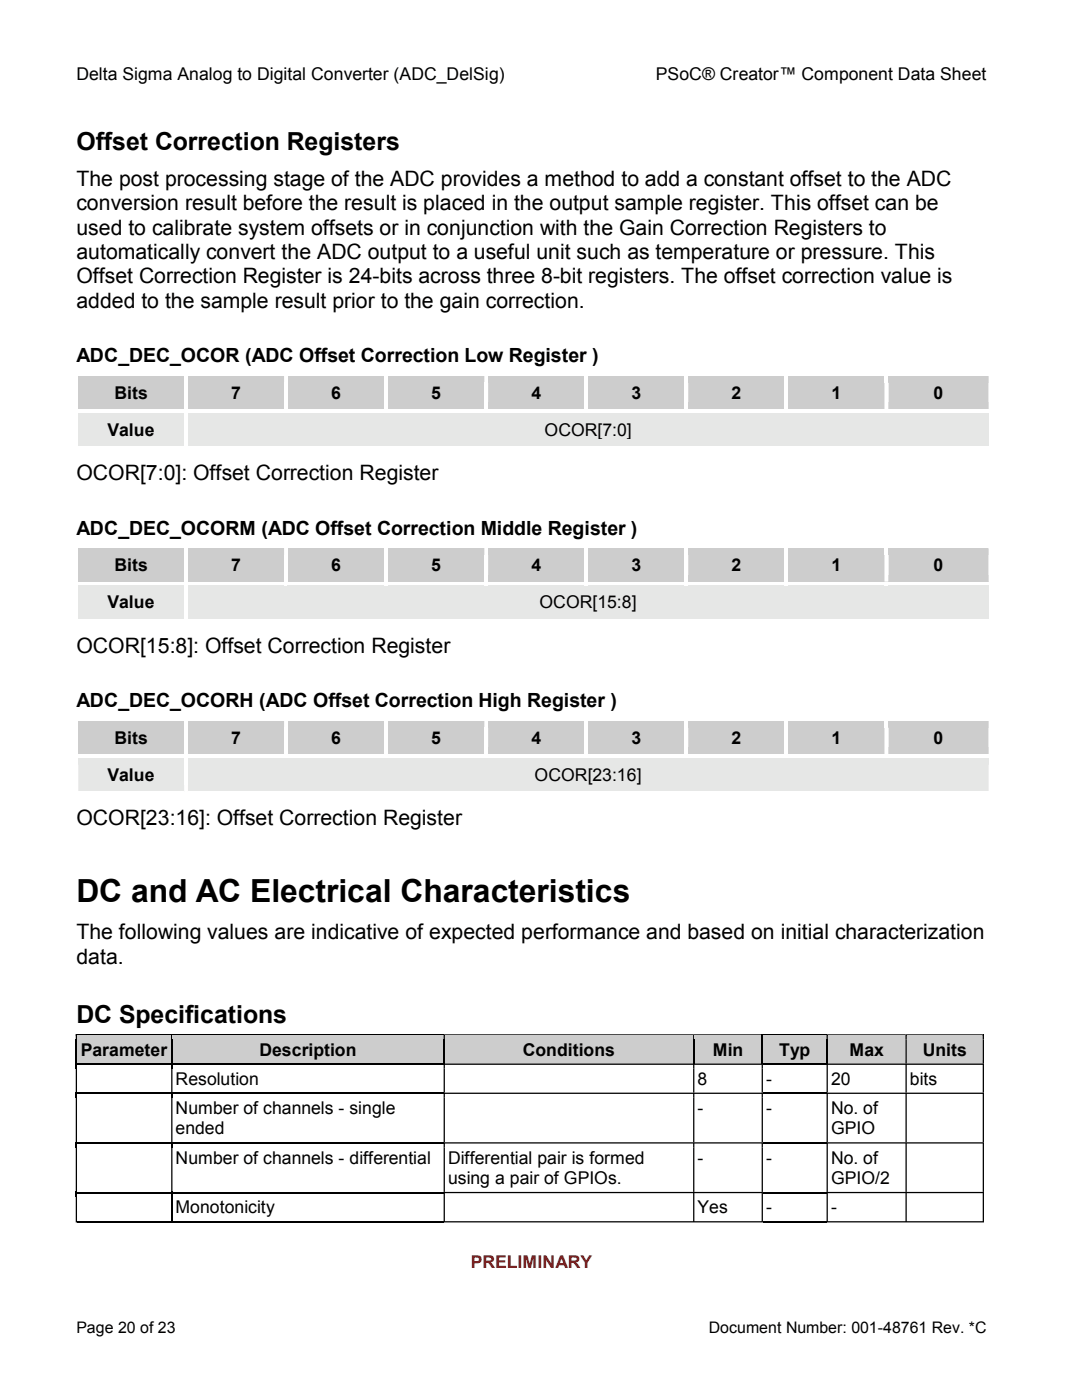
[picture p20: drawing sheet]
<svg xmlns="http://www.w3.org/2000/svg" width="216mm" height="279mm" viewBox="0 0 216 279" stroke-linecap="round" stroke-linejoin="round" font-family="sans-serif">
<defs><g id="words">
<text font-size="6.3" x="15.2" y="180">DC and AC Electrical Characteristics</text>
<g font-size="5">
<text x="15.2" y="30">Offset Correction Registers</text>
<text x="15.2" y="204.2">DC Specifications</text>
</g>
<g font-size="4.2">
<text x="15.2" y="42">conversion result before the result is placed in the output sample register. This offset can be</text>
<text x="15.2" y="37.1">The post processing stage of the ADC provides a method to add a constant offset to the ADC</text>
<text x="15.2" y="46.8">used to calibrate system offsets or in conjunction with the Gain Correction Registers to</text>
<text x="15.2" y="51.7">automatically convert the ADC output to a useful unit such as temperature or pressure. This</text>
<text x="15.2" y="56.6">Offset Correction Register is 24-bits across three 8-bit registers. The offset correction value is</text>
<text x="15.2" y="61.4">added to the sample result prior to the gain correction.</text>
<text x="15.2" y="95.8">OCOR[7:0]: Offset Correction Register</text>
<text x="15.2" y="130.3">OCOR[15:8]: Offset Correction Register</text>
<text x="15.2" y="164.7">OCOR[23:16]: Offset Correction Register</text>
<text x="15.2" y="187.5">The following values are indicative of expected performance and based on initial characterization</text>
<text x="15.2" y="192.3">data.</text>
</g>
<g font-size="3.9">
<text x="15.2" y="72.3">ADC_DEC_OCOR (ADC Offset Correction Low Register )</text>
<text x="15.2" y="106.7">ADC_DEC_OCORM (ADC Offset Correction Middle Register )</text>
<text x="15.2" y="141.2">ADC_DEC_OCORH (ADC Offset Correction High Register )</text>
</g>
<g font-size="3.5">
<text x="15.2" y="16">Delta Sigma Analog to Digital Converter (ADC_DelSig)</text>
<text x="130.9" y="16">PSoC® Creator™ Component Data Sheet</text>
<text x="22.9" y="79.5">Bits</text>
<text x="46.1" y="79.5">7</text>
<text x="66.1" y="79.5">6</text>
<text x="86.1" y="79.5">5</text>
<text x="106" y="79.5">4</text>
<text x="126" y="79.5">3</text>
<text x="146" y="79.5">2</text>
<text x="165.9" y="79.5">1</text>
<text x="186.3" y="79.5">0</text>
<text x="21.5" y="87">Value</text>
<text x="108.7" y="87">OCOR[7:0]</text>
<text x="22.9" y="114">Bits</text>
<text x="46.1" y="114">7</text>
<text x="66.1" y="114">6</text>
<text x="86.1" y="114">5</text>
<text x="106" y="114">4</text>
<text x="126" y="114">3</text>
<text x="146" y="114">2</text>
<text x="165.9" y="114">1</text>
<text x="186.3" y="114">0</text>
<text x="21.5" y="121.4">Value</text>
<text x="107.7" y="121.4">OCOR[15:8]</text>
<text x="22.9" y="148.4">Bits</text>
<text x="46.1" y="148.4">7</text>
<text x="66.1" y="148.4">6</text>
<text x="86.1" y="148.4">5</text>
<text x="106" y="148.4">4</text>
<text x="126" y="148.4">3</text>
<text x="146" y="148.4">2</text>
<text x="165.9" y="148.4">1</text>
<text x="186.3" y="148.4">0</text>
<text x="21.5" y="155.8">Value</text>
<text x="106.7" y="155.8">OCOR[23:16]</text>
<text x="16.1" y="210.7">Parameter</text>
<text x="51.8" y="210.7">Description</text>
<text x="104.3" y="210.7">Conditions</text>
<text x="142.2" y="210.7">Min</text>
<text x="155.4" y="210.7">Typ</text>
<text x="169.5" y="210.7">Max</text>
<text x="184.1" y="210.7">Units</text>
<text x="35.1" y="216.5">Resolution</text>
<text x="139.2" y="216.5">8</text>
<text x="152.9" y="216.5">-</text>
<text x="165.8" y="216.5">20</text>
<text x="181.6" y="216.5">bits</text>
<text x="35.1" y="226.4">ended</text>
<text x="35.1" y="222.4">Number of channels - single</text>
<text x="139.2" y="222.4">-</text>
<text x="152.9" y="222.4">-</text>
<text x="165.8" y="226.4">GPIO</text>
<text x="165.8" y="222.4">No. of</text>
<text x="35.1" y="232.2">Number of channels - differential</text>
<text x="89.4" y="232.2">Differential pair is formed</text>
<text x="139.2" y="232.2">-</text>
<text x="152.9" y="232.2">-</text>
<text x="165.8" y="232.2">No. of</text>
<text x="89.4" y="236.3">using a pair of GPIOs.</text>
<text x="165.8" y="236.3">GPIO/2</text>
<text x="35.1" y="242.1">Monotonicity</text>
<text x="139.2" y="242.1">Yes</text>
<text x="152.9" y="242.1">-</text>
<text x="165.8" y="242.1">-</text>
</g>
<text font-size="3.5" fill="#f00" x="93.9" y="253.1">PRELIMINARY</text>
<g font-size="3.2">
<text x="15.2" y="266">Page 20 of 23</text>
<text x="141.4" y="266">Document Number: 001-48761 Rev. *C</text>
</g>
</g></defs>
<g fill="#cdcdcd">
<path d="M15.6 75.1h21.1v6.6h-21.1z"/>
<path d="M16.5 76.3h19.4v4.1h-19.4z"/>
<path d="M37.5 75.1h19.2v6.6h-19.2z"/>
<path d="M38.4 76.3h17.4v4.1h-17.4z"/>
<path d="M57.5 75.1h19.2v6.6h-19.2z"/>
<path d="M58.3 76.3h17.5v4.1h-17.5z"/>
<path d="M77.4 75.1h19.2v6.6h-19.2z"/>
<path d="M78.3 76.3h17.5v4.1h-17.5z"/>
<path d="M117.3 75.1h19.3v6.6h-19.3z"/>
<path d="M118.2 76.3h17.5v4.1h-17.5z"/>
<path d="M157.3 75.1h19.2v6.6h-19.2z"/>
<path d="M158.2 76.3h17.4v4.1h-17.4z"/>
<path d="M97.4 75.1h19.2v6.6h-19.2zM98.3 76.3h17.4v4.1h-17.4z"/>
<path d="M137.3 75.1h19.2v6.6h-19.2zM138.2 76.3h17.5v4.1h-17.5z"/>
<path d="M177.3 75.1h20v6.6h-20zM178.1 76.3h18.3v4.1h-18.3z"/>
</g>
<g fill="#fff">
<path d="M15.6 74.3h21.1v.8h-21.1z"/>
<path d="M14.9 74.3h.7v2.1h-.7zM14.9 74.3h.7v.8h-.7z"/>
</g>
<path d="M15.6 75.1h21.1v1.3h-21.1z" fill="#cdcdcd"/>
<g fill="#fff">
<path d="M36.7 74.3h.8v2.1h-.8z"/>
<path d="M37.5 74.3h19.2v.8h-19.2z"/>
</g>
<path d="M37.5 75.1h19.2v1.3h-19.2z" fill="#cdcdcd"/>
<path d="M56.7 74.3h.7v2.1h-.7zM57.4 74.3h19.3v.8h-19.3z" fill="#fff"/>
<path d="M57.4 75.1h19.3v1.3h-19.3z" fill="#cdcdcd"/>
<g fill="#fff">
<path d="M76.7 74.3h.7v2.1h-.7z"/>
<path d="M77.4 74.3h19.2v.8h-19.2z"/>
</g>
<path d="M77.4 75.1h19.2v1.3h-19.2z" fill="#cdcdcd"/>
<path d="M96.6 74.3h.8v2.1h-.8zM97.4 74.3h19.2v.8h-19.2z" fill="#fff"/>
<path d="M97.4 75.1h19.2v1.3h-19.2z" fill="#cdcdcd"/>
<g fill="#fff">
<path d="M116.6 74.3h.7v2.1h-.7z"/>
<path d="M117.3 74.3h19.3v.8h-19.3z"/>
</g>
<path d="M117.3 75.1h19.3v1.3h-19.3z" fill="#cdcdcd"/>
<g fill="#fff">
<path d="M136.6 74.3h.7v2.1h-.7z"/>
<path d="M137.3 74.3h19.2v.8h-19.2z"/>
</g>
<path d="M137.3 75.1h19.2v1.3h-19.2z" fill="#cdcdcd"/>
<g fill="#fff">
<path d="M156.5 74.3h.8v2.1h-.8z"/>
<path d="M157.3 74.3h19.2v.8h-19.2z"/>
</g>
<path d="M157.3 75.1h19.2v1.3h-19.2z" fill="#cdcdcd"/>
<g fill="#fff">
<path d="M176.5 74.3h.7v2.1h-.7z"/>
<path d="M177.2 74.3h20.1v.8h-20.1z"/>
</g>
<path d="M177.2 75.1h20.1v1.3h-20.1z" fill="#cdcdcd"/>
<path d="M197.3 74.3h.7v2.1h-.7zM197.3 74.3h.7v.8h-.7z" fill="#fff"/>
<path d="M15.2 80.3h21.9v1.3h-21.9z" fill="#cdcdcd"/>
<path d="M14.9 76.4h.7v5.3h-.7z" fill="#fff"/>
<path d="M37.1 80.3h20v1.3h-20z" fill="#cdcdcd"/>
<path d="M36.7 76.4h.8v5.3h-.8z" fill="#fff"/>
<path d="M57.1 80.3h19.9v1.3h-19.9z" fill="#cdcdcd"/>
<path d="M56.7 76.4h.7v5.3h-.7z" fill="#fff"/>
<path d="M77 80.3h20v1.3h-20z" fill="#cdcdcd"/>
<path d="M76.7 76.4h.7v5.3h-.7z" fill="#fff"/>
<path d="M97 80.3h20v1.3h-20z" fill="#cdcdcd"/>
<path d="M96.6 76.4h.8v5.3h-.8z" fill="#fff"/>
<path d="M117 80.3h19.9v1.3h-19.9z" fill="#cdcdcd"/>
<path d="M116.6 76.4h.7v5.3h-.7z" fill="#fff"/>
<path d="M136.9 80.3h20v1.3h-20z" fill="#cdcdcd"/>
<path d="M136.6 76.4h.7v5.3h-.7z" fill="#fff"/>
<path d="M156.9 80.3h20v1.3h-20z" fill="#cdcdcd"/>
<path d="M156.5 76.4h.8v5.3h-.8z" fill="#fff"/>
<path d="M176.9 80.3h20.8v1.3h-20.8z" fill="#cdcdcd"/>
<path d="M176.5 76.4h.7v5.3h-.7zM197.3 76.4h.7v5.3h-.7z" fill="#fff"/>
<g fill="#e6e7e6">
<path d="M15.6 82.5h21.1v6.6h-21.1z"/>
<path d="M16.5 83.7h19.4v4.1h-19.4z"/>
<path d="M37.5 82.5h159.8v6.6h-159.8z"/>
<path d="M38.4 83.7h158v4.1h-158z"/>
</g>
<g fill="#fff">
<path d="M14.9 81.7h.7v2h-.7z"/>
<path d="M15.6 81.7h21.1v.7h-21.1z"/>
</g>
<path d="M15.6 82.4h21.1v1.3h-21.1z" fill="#e6e7e6"/>
<g fill="#fff">
<path d="M36.7 81.7h.8v2h-.8z"/>
<path d="M37.5 81.7h19.2v.7h-19.2z"/>
</g>
<g fill="#e6e7e6">
<path d="M37.5 82.4h19.2v1.3h-19.2z"/>
<path d="M56.7 82.4h.7v1.3h-.7z"/>
</g>
<path d="M56.7 81.7h20v.7h-20z" fill="#fff"/>
<path d="M57.4 82.4h20v1.3h-20z" fill="#e6e7e6"/>
<g fill="#fff">
<path d="M76.7 81.7h.7v.7h-.7z"/>
<path d="M77.4 81.7h19.2v.7h-19.2z"/>
</g>
<g fill="#e6e7e6">
<path d="M77.4 82.4h19.2v1.3h-19.2z"/>
<path d="M96.6 82.4h.8v1.3h-.8z"/>
</g>
<path d="M96.6 81.7h20v.7h-20z" fill="#fff"/>
<path d="M97.4 82.4h19.9v1.3h-19.9z" fill="#e6e7e6"/>
<g fill="#fff">
<path d="M116.6 81.7h.7v.7h-.7z"/>
<path d="M117.3 81.7h19.3v.7h-19.3z"/>
</g>
<g fill="#e6e7e6">
<path d="M117.3 82.4h19.3v1.3h-19.3z"/>
<path d="M136.6 82.4h.7v1.3h-.7z"/>
</g>
<g fill="#fff">
<path d="M136.6 81.7h.7v.7h-.7z"/>
<path d="M137.3 81.7h19.2v.7h-19.2z"/>
</g>
<g fill="#e6e7e6">
<path d="M137.3 82.4h19.2v1.3h-19.2z"/>
<path d="M156.5 82.4h.8v1.3h-.8z"/>
</g>
<g fill="#fff">
<path d="M156.5 81.7h.8v.7h-.8z"/>
<path d="M157.3 81.7h19.2v.7h-19.2z"/>
</g>
<g fill="#e6e7e6">
<path d="M157.3 82.4h19.2v1.3h-19.2z"/>
<path d="M176.5 82.4h.7v1.3h-.7z"/>
</g>
<g fill="#fff">
<path d="M176.5 81.7h.7v.7h-.7z"/>
<path d="M177.2 81.7h20.1v.7h-20.1z"/>
</g>
<path d="M177.2 82.4h20.1v1.3h-20.1z" fill="#e6e7e6"/>
<path d="M197.3 81.7h.7v2h-.7z" fill="#fff"/>
<path d="M15.2 87.8h21.9v1.2h-21.9z" fill="#e6e7e6"/>
<g fill="#fff">
<path d="M14.9 83.7h.7v6.1h-.7z"/>
<path d="M15.6 89.1h21.1v.7h-21.1z"/>
</g>
<path d="M37.1 87.8h160.6v1.2h-160.6z" fill="#e6e7e6"/>
<g fill="#fff">
<path d="M36.7 83.7h.8v6.1h-.8z"/>
<path d="M37.5 89.1h159.8v.7h-159.8z"/>
<path d="M197.3 83.7h.7v6.1h-.7z"/>
</g>
<g fill="#cdcdcd">
<path d="M15.6 109.5h21.1v6.6h-21.1z"/>
<path d="M16.5 110.8h19.4v4h-19.4z"/>
<path d="M37.5 109.5h19.2v6.6h-19.2z"/>
<path d="M38.4 110.8h17.4v4h-17.4z"/>
<path d="M57.5 109.5h19.2v6.6h-19.2z"/>
<path d="M58.3 110.8h17.5v4h-17.5z"/>
<path d="M77.4 109.5h19.2v6.6h-19.2z"/>
<path d="M78.3 110.8h17.5v4h-17.5z"/>
<path d="M117.3 109.5h19.3v6.6h-19.3z"/>
<path d="M118.2 110.8h17.5v4h-17.5z"/>
<path d="M157.3 109.5h19.2v6.6h-19.2z"/>
<path d="M158.2 110.8h17.4v4h-17.4z"/>
<path d="M97.4 109.5h19.2v6.6h-19.2zM98.3 110.8h17.4v4h-17.4z"/>
<path d="M137.3 109.5h19.2v6.6h-19.2zM138.2 110.8h17.5v4h-17.5z"/>
<path d="M177.3 109.5h20v6.6h-20zM178.1 110.8h18.3v4h-18.3z"/>
</g>
<g fill="#fff">
<path d="M15.6 108.7h21.1v.8h-21.1z"/>
<path d="M14.9 108.7h.7v2.1h-.7zM14.9 108.7h.7v.8h-.7z"/>
</g>
<path d="M15.6 109.5h21.1v1.3h-21.1z" fill="#cdcdcd"/>
<g fill="#fff">
<path d="M36.7 108.7h.8v2.1h-.8z"/>
<path d="M37.5 108.7h19.2v.8h-19.2z"/>
</g>
<path d="M37.5 109.5h19.2v1.3h-19.2z" fill="#cdcdcd"/>
<path d="M56.7 108.7h.7v2.1h-.7zM57.4 108.7h19.3v.8h-19.3z" fill="#fff"/>
<path d="M57.4 109.5h19.3v1.3h-19.3z" fill="#cdcdcd"/>
<g fill="#fff">
<path d="M76.7 108.7h.7v2.1h-.7z"/>
<path d="M77.4 108.7h19.2v.8h-19.2z"/>
</g>
<path d="M77.4 109.5h19.2v1.3h-19.2z" fill="#cdcdcd"/>
<path d="M96.6 108.7h.8v2.1h-.8zM97.4 108.7h19.2v.8h-19.2z" fill="#fff"/>
<path d="M97.4 109.5h19.2v1.3h-19.2z" fill="#cdcdcd"/>
<g fill="#fff">
<path d="M116.6 108.7h.7v2.1h-.7z"/>
<path d="M117.3 108.7h19.3v.8h-19.3z"/>
</g>
<path d="M117.3 109.5h19.3v1.3h-19.3z" fill="#cdcdcd"/>
<g fill="#fff">
<path d="M136.6 108.7h.7v2.1h-.7z"/>
<path d="M137.3 108.7h19.2v.8h-19.2z"/>
</g>
<path d="M137.3 109.5h19.2v1.3h-19.2z" fill="#cdcdcd"/>
<g fill="#fff">
<path d="M156.5 108.7h.8v2.1h-.8z"/>
<path d="M157.3 108.7h19.2v.8h-19.2z"/>
</g>
<path d="M157.3 109.5h19.2v1.3h-19.2z" fill="#cdcdcd"/>
<g fill="#fff">
<path d="M176.5 108.7h.7v2.1h-.7z"/>
<path d="M177.2 108.7h20.1v.8h-20.1z"/>
</g>
<path d="M177.2 109.5h20.1v1.3h-20.1z" fill="#cdcdcd"/>
<path d="M197.3 108.7h.7v2.1h-.7zM197.3 108.7h.7v.8h-.7z" fill="#fff"/>
<path d="M15.2 114.8h21.9v1.2h-21.9z" fill="#cdcdcd"/>
<path d="M14.9 110.8h.7v5.3h-.7z" fill="#fff"/>
<path d="M37.1 114.8h20v1.2h-20z" fill="#cdcdcd"/>
<path d="M36.7 110.8h.8v5.3h-.8z" fill="#fff"/>
<path d="M57.1 114.8h19.9v1.2h-19.9z" fill="#cdcdcd"/>
<path d="M56.7 110.8h.7v5.3h-.7z" fill="#fff"/>
<path d="M77 114.8h20v1.2h-20z" fill="#cdcdcd"/>
<path d="M76.7 110.8h.7v5.3h-.7z" fill="#fff"/>
<path d="M97 114.8h20v1.2h-20z" fill="#cdcdcd"/>
<path d="M96.6 110.8h.8v5.3h-.8z" fill="#fff"/>
<path d="M117 114.8h19.9v1.2h-19.9z" fill="#cdcdcd"/>
<path d="M116.6 110.8h.7v5.3h-.7z" fill="#fff"/>
<path d="M136.9 114.8h20v1.2h-20z" fill="#cdcdcd"/>
<path d="M136.6 110.8h.7v5.3h-.7z" fill="#fff"/>
<path d="M156.9 114.8h20v1.2h-20z" fill="#cdcdcd"/>
<path d="M156.5 110.8h.8v5.3h-.8z" fill="#fff"/>
<path d="M176.9 114.8h20.8v1.2h-20.8z" fill="#cdcdcd"/>
<path d="M176.5 110.8h.7v5.3h-.7zM197.3 110.8h.7v5.3h-.7z" fill="#fff"/>
<g fill="#e6e7e6">
<path d="M15.6 116.9h21.1v6.6h-21.1z"/>
<path d="M16.5 118.2h19.4v4h-19.4z"/>
<path d="M37.5 116.9h159.8v6.6h-159.8z"/>
<path d="M38.4 118.2h158v4h-158z"/>
</g>
<g fill="#fff">
<path d="M14.9 116.1h.7v2.1h-.7z"/>
<path d="M15.6 116.1h21.1v.7h-21.1z"/>
</g>
<path d="M15.6 116.8h21.1v1.4h-21.1z" fill="#e6e7e6"/>
<g fill="#fff">
<path d="M36.7 116.1h.8v2.1h-.8z"/>
<path d="M37.5 116.1h19.2v.7h-19.2z"/>
</g>
<g fill="#e6e7e6">
<path d="M37.5 116.8h19.2v1.4h-19.2z"/>
<path d="M56.7 116.8h.7v1.4h-.7z"/>
</g>
<path d="M56.7 116.1h20v.7h-20z" fill="#fff"/>
<path d="M57.4 116.8h20v1.4h-20z" fill="#e6e7e6"/>
<g fill="#fff">
<path d="M76.7 116.1h.7v.7h-.7z"/>
<path d="M77.4 116.1h19.2v.7h-19.2z"/>
</g>
<g fill="#e6e7e6">
<path d="M77.4 116.8h19.2v1.4h-19.2z"/>
<path d="M96.6 116.8h.8v1.4h-.8z"/>
</g>
<path d="M96.6 116.1h20v.7h-20z" fill="#fff"/>
<path d="M97.4 116.8h19.9v1.4h-19.9z" fill="#e6e7e6"/>
<g fill="#fff">
<path d="M116.6 116.1h.7v.7h-.7z"/>
<path d="M117.3 116.1h19.3v.7h-19.3z"/>
</g>
<g fill="#e6e7e6">
<path d="M117.3 116.8h19.3v1.4h-19.3z"/>
<path d="M136.6 116.8h.7v1.4h-.7z"/>
</g>
<g fill="#fff">
<path d="M136.6 116.1h.7v.7h-.7z"/>
<path d="M137.3 116.1h19.2v.7h-19.2z"/>
</g>
<g fill="#e6e7e6">
<path d="M137.3 116.8h19.2v1.4h-19.2z"/>
<path d="M156.5 116.8h.8v1.4h-.8z"/>
</g>
<g fill="#fff">
<path d="M156.5 116.1h.8v.7h-.8z"/>
<path d="M157.3 116.1h19.2v.7h-19.2z"/>
</g>
<g fill="#e6e7e6">
<path d="M157.3 116.8h19.2v1.4h-19.2z"/>
<path d="M176.5 116.8h.7v1.4h-.7z"/>
</g>
<g fill="#fff">
<path d="M176.5 116.1h.7v.7h-.7z"/>
<path d="M177.2 116.1h20.1v.7h-20.1z"/>
</g>
<path d="M177.2 116.8h20.1v1.4h-20.1z" fill="#e6e7e6"/>
<path d="M197.3 116.1h.7v2.1h-.7z" fill="#fff"/>
<path d="M15.2 122.2h21.9v1.3h-21.9z" fill="#e6e7e6"/>
<g fill="#fff">
<path d="M14.9 118.2h.7v6.1h-.7z"/>
<path d="M15.6 123.5h21.1v.8h-21.1z"/>
</g>
<path d="M37.1 122.2h160.6v1.3h-160.6z" fill="#e6e7e6"/>
<g fill="#fff">
<path d="M36.7 118.2h.8v6.1h-.8z"/>
<path d="M37.5 123.5h159.8v.8h-159.8z"/>
<path d="M197.3 118.2h.7v6.1h-.7z"/>
</g>
<g fill="#cdcdcd">
<path d="M15.6 143.9h21.1v6.6h-21.1z"/>
<path d="M16.5 145.2h19.4v4.1h-19.4z"/>
<path d="M37.5 143.9h19.2v6.6h-19.2z"/>
<path d="M38.4 145.2h17.4v4.1h-17.4z"/>
<path d="M57.5 143.9h19.2v6.6h-19.2z"/>
<path d="M58.3 145.2h17.5v4.1h-17.5z"/>
<path d="M77.4 143.9h19.2v6.6h-19.2z"/>
<path d="M78.3 145.2h17.5v4.1h-17.5z"/>
<path d="M117.3 143.9h19.3v6.6h-19.3z"/>
<path d="M118.2 145.2h17.5v4.1h-17.5z"/>
<path d="M157.3 143.9h19.2v6.6h-19.2z"/>
<path d="M158.2 145.2h17.4v4.1h-17.4z"/>
<path d="M97.4 143.9h19.2v6.6h-19.2zM98.3 145.2h17.4v4.1h-17.4z"/>
<path d="M137.3 143.9h19.2v6.6h-19.2zM138.2 145.2h17.5v4.1h-17.5z"/>
<path d="M177.3 143.9h20v6.6h-20zM178.1 145.2h18.3v4.1h-18.3z"/>
</g>
<g fill="#fff">
<path d="M15.6 143.1h21.1v.8h-21.1z"/>
<path d="M14.9 143.1h.7v2.1h-.7zM14.9 143.1h.7v.8h-.7z"/>
</g>
<path d="M15.6 143.9h21.1v1.3h-21.1z" fill="#cdcdcd"/>
<g fill="#fff">
<path d="M36.7 143.1h.8v2.1h-.8z"/>
<path d="M37.5 143.1h19.2v.8h-19.2z"/>
</g>
<path d="M37.5 143.9h19.2v1.3h-19.2z" fill="#cdcdcd"/>
<path d="M56.7 143.1h.7v2.1h-.7zM57.4 143.1h19.3v.8h-19.3z" fill="#fff"/>
<path d="M57.4 143.9h19.3v1.3h-19.3z" fill="#cdcdcd"/>
<g fill="#fff">
<path d="M76.7 143.1h.7v2.1h-.7z"/>
<path d="M77.4 143.1h19.2v.8h-19.2z"/>
</g>
<path d="M77.4 143.9h19.2v1.3h-19.2z" fill="#cdcdcd"/>
<path d="M96.6 143.1h.8v2.1h-.8zM97.4 143.1h19.2v.8h-19.2z" fill="#fff"/>
<path d="M97.4 143.9h19.2v1.3h-19.2z" fill="#cdcdcd"/>
<g fill="#fff">
<path d="M116.6 143.1h.7v2.1h-.7z"/>
<path d="M117.3 143.1h19.3v.8h-19.3z"/>
</g>
<path d="M117.3 143.9h19.3v1.3h-19.3z" fill="#cdcdcd"/>
<g fill="#fff">
<path d="M136.6 143.1h.7v2.1h-.7z"/>
<path d="M137.3 143.1h19.2v.8h-19.2z"/>
</g>
<path d="M137.3 143.9h19.2v1.3h-19.2z" fill="#cdcdcd"/>
<g fill="#fff">
<path d="M156.5 143.1h.8v2.1h-.8z"/>
<path d="M157.3 143.1h19.2v.8h-19.2z"/>
</g>
<path d="M157.3 143.9h19.2v1.3h-19.2z" fill="#cdcdcd"/>
<g fill="#fff">
<path d="M176.5 143.1h.7v2.1h-.7z"/>
<path d="M177.2 143.1h20.1v.8h-20.1z"/>
</g>
<path d="M177.2 143.9h20.1v1.3h-20.1z" fill="#cdcdcd"/>
<path d="M197.3 143.1h.7v2.1h-.7zM197.3 143.1h.7v.8h-.7z" fill="#fff"/>
<path d="M15.2 149.2h21.9v1.3h-21.9z" fill="#cdcdcd"/>
<path d="M14.9 145.2h.7v5.3h-.7z" fill="#fff"/>
<path d="M37.1 149.2h20v1.3h-20z" fill="#cdcdcd"/>
<path d="M36.7 145.2h.8v5.3h-.8z" fill="#fff"/>
<path d="M57.1 149.2h19.9v1.3h-19.9z" fill="#cdcdcd"/>
<path d="M56.7 145.2h.7v5.3h-.7z" fill="#fff"/>
<path d="M77 149.2h20v1.3h-20z" fill="#cdcdcd"/>
<path d="M76.7 145.2h.7v5.3h-.7z" fill="#fff"/>
<path d="M97 149.2h20v1.3h-20z" fill="#cdcdcd"/>
<path d="M96.6 145.2h.8v5.3h-.8z" fill="#fff"/>
<path d="M117 149.2h19.9v1.3h-19.9z" fill="#cdcdcd"/>
<path d="M116.6 145.2h.7v5.3h-.7z" fill="#fff"/>
<path d="M136.9 149.2h20v1.3h-20z" fill="#cdcdcd"/>
<path d="M136.6 145.2h.7v5.3h-.7z" fill="#fff"/>
<path d="M156.9 149.2h20v1.3h-20z" fill="#cdcdcd"/>
<path d="M156.5 145.2h.8v5.3h-.8z" fill="#fff"/>
<path d="M176.9 149.2h20.8v1.3h-20.8z" fill="#cdcdcd"/>
<path d="M176.5 145.2h.7v5.3h-.7zM197.3 145.2h.7v5.3h-.7z" fill="#fff"/>
<g fill="#e6e7e6">
<path d="M15.6 151.3h21.1v6.6h-21.1z"/>
<path d="M16.5 152.6h19.4v4h-19.4z"/>
<path d="M37.5 151.3h159.8v6.6h-159.8z"/>
<path d="M38.4 152.6h158v4h-158z"/>
</g>
<g fill="#fff">
<path d="M14.9 150.5h.7v2.1h-.7z"/>
<path d="M15.6 150.5h21.1v.8h-21.1z"/>
</g>
<path d="M15.6 151.3h21.1v1.3h-21.1z" fill="#e6e7e6"/>
<g fill="#fff">
<path d="M36.7 150.5h.8v2.1h-.8z"/>
<path d="M37.5 150.5h19.2v.8h-19.2z"/>
</g>
<g fill="#e6e7e6">
<path d="M37.5 151.3h19.2v1.3h-19.2z"/>
<path d="M56.7 151.3h.7v1.3h-.7z"/>
</g>
<path d="M56.7 150.5h20v.8h-20z" fill="#fff"/>
<path d="M57.4 151.3h20v1.3h-20z" fill="#e6e7e6"/>
<g fill="#fff">
<path d="M76.7 150.5h.7v.8h-.7z"/>
<path d="M77.4 150.5h19.2v.8h-19.2z"/>
</g>
<g fill="#e6e7e6">
<path d="M77.4 151.3h19.2v1.3h-19.2z"/>
<path d="M96.6 151.3h.8v1.3h-.8z"/>
</g>
<path d="M96.6 150.5h20v.8h-20z" fill="#fff"/>
<path d="M97.4 151.3h19.9v1.3h-19.9z" fill="#e6e7e6"/>
<g fill="#fff">
<path d="M116.6 150.5h.7v.8h-.7z"/>
<path d="M117.3 150.5h19.3v.8h-19.3z"/>
</g>
<g fill="#e6e7e6">
<path d="M117.3 151.3h19.3v1.3h-19.3z"/>
<path d="M136.6 151.3h.7v1.3h-.7z"/>
</g>
<g fill="#fff">
<path d="M136.6 150.5h.7v.8h-.7z"/>
<path d="M137.3 150.5h19.2v.8h-19.2z"/>
</g>
<g fill="#e6e7e6">
<path d="M137.3 151.3h19.2v1.3h-19.2z"/>
<path d="M156.5 151.3h.8v1.3h-.8z"/>
</g>
<g fill="#fff">
<path d="M156.5 150.5h.8v.8h-.8z"/>
<path d="M157.3 150.5h19.2v.8h-19.2z"/>
</g>
<g fill="#e6e7e6">
<path d="M157.3 151.3h19.2v1.3h-19.2z"/>
<path d="M176.5 151.3h.7v1.3h-.7z"/>
</g>
<g fill="#fff">
<path d="M176.5 150.5h.7v.8h-.7z"/>
<path d="M177.2 150.5h20.1v.8h-20.1z"/>
</g>
<path d="M177.2 151.3h20.1v1.3h-20.1z" fill="#e6e7e6"/>
<path d="M197.3 150.5h.7v2.1h-.7z" fill="#fff"/>
<path d="M15.2 156.6h21.9v1.3h-21.9z" fill="#e6e7e6"/>
<g fill="#fff">
<path d="M15.6 157.9h21.1v.8h-21.1z"/>
<path d="M14.9 152.6h.7v5.3h-.7zM14.9 157.9h.7v.8h-.7zM14.9 157.9h.7v.8h-.7z"/>
</g>
<path d="M37.1 156.6h160.6v1.3h-160.6z" fill="#e6e7e6"/>
<g fill="#fff">
<path d="M37.5 157.9h159.8v.8h-159.8z"/>
<path d="M36.7 152.6h.8v5.3h-.8zM36.7 157.9h.8v.8h-.8z"/>
<path d="M197.3 152.6h.7v5.3h-.7zM197.3 157.9h.7v.8h-.7zM197.3 157.9h.7v.8h-.7z"/>
</g>
<g fill="#cdcdcd">
<path d="M15.4 206.7h18.8v5.6h-18.8z"/>
<path d="M16 207.4h17.5v4.1h-17.5z"/>
<path d="M34.4 206.7h54.1v5.6h-54.1z"/>
<path d="M35.1 207.4h52.8v4.1h-52.8z"/>
<path d="M152.2 206.7h12.7v5.6h-12.7z"/>
<path d="M152.9 207.4h11.4v4.1h-11.4z"/>
<path d="M88.8 206.7h49.5v5.6h-49.5zM89.4 207.4h48.3v4.1h-48.3z"/>
<path d="M138.5 206.7h13.5v5.6h-13.5zM139.2 207.4h12.1v4.1h-12.1z"/>
<path d="M165.2 206.7h15.5v5.6h-15.5zM165.8 207.4h14.2v4.1h-14.2z"/>
<path d="M180.9 206.7h15.2v5.6h-15.2zM181.6 207.4h13.9v4.1h-13.9z"/>
</g>
<path d="M15.1 206.4h.3v1h-.3zM15.1 206.4h.3v.3h-.3z" fill="#000"/>
<path d="M15.4 206.5h18.8" fill="none" stroke="#000" stroke-width=".25"/>
<path d="M15.4 206.7h18.8v.7h-18.8z" fill="#cdcdcd"/>
<path d="M34.2 206.4h.2v1h-.2z" fill="#000"/>
<path d="M34.4 206.5h54.1" fill="none" stroke="#000" stroke-width=".25"/>
<path d="M34.4 206.7h54.1v.7h-54.1z" fill="#cdcdcd"/>
<path d="M88.5 206.4h.3v1h-.3zM88.8 206.4h49.5v.3h-49.5z" fill="#000"/>
<path d="M88.8 206.7h49.5v.7h-49.5z" fill="#cdcdcd"/>
<path d="M138.3 206.4h.3v1h-.3zM138.6 206.4h13.4v.3h-13.4z" fill="#000"/>
<path d="M138.6 206.7h13.4v.7h-13.4z" fill="#cdcdcd"/>
<path d="M152 206.4h.2v1h-.2z" fill="#000"/>
<path d="M152.2 206.5h12.7" fill="none" stroke="#000" stroke-width=".25"/>
<path d="M152.2 206.7h12.7v.7h-12.7z" fill="#cdcdcd"/>
<path d="M164.9 206.4h.3v1h-.3zM165.2 206.4h15.5v.3h-15.5z" fill="#000"/>
<path d="M165.2 206.7h15.5v.7h-15.5z" fill="#cdcdcd"/>
<path d="M180.7 206.4h.2v1h-.2zM180.9 206.4h15.2v.3h-15.2z" fill="#000"/>
<path d="M180.9 206.7h15.2v.7h-15.2z" fill="#cdcdcd"/>
<path d="M196.1 206.4h.2v1h-.2zM196.1 206.4h.2v.3h-.2z" fill="#000"/>
<path d="M15.2 211.5h19.1v.8h-19.1z" fill="#cdcdcd"/>
<path d="M15.2 207.4v4.9" fill="none" stroke="#000" stroke-width=".25"/>
<path d="M34.3 211.5h54.3v.8h-54.3z" fill="#cdcdcd"/>
<path d="M34.3 207.4v4.9" fill="none" stroke="#000" stroke-width=".25"/>
<path d="M88.6 211.5h49.8v.8h-49.8z" fill="#cdcdcd"/>
<path d="M88.6 207.4v4.9" fill="none" stroke="#000" stroke-width=".25"/>
<path d="M138.4 211.5h13.7v.8h-13.7z" fill="#cdcdcd"/>
<path d="M138.4 207.4v4.9" fill="none" stroke="#000" stroke-width=".25"/>
<path d="M152.1 211.5h13v.8h-13z" fill="#cdcdcd"/>
<path d="M152.1 207.4v4.9" fill="none" stroke="#000" stroke-width=".25"/>
<path d="M165.1 211.5h15.7v.8h-15.7z" fill="#cdcdcd"/>
<path d="M165.1 207.4v4.9" fill="none" stroke="#000" stroke-width=".25"/>
<path d="M180.8 211.5h15.4v.8h-15.4z" fill="#cdcdcd"/>
<g fill="#000">
<path d="M15.1 212.3h.3v1h-.3zM15.1 218.1h.3v1h-.3zM34.2 212.3h.2v1h-.2zM34.2 218.1h.2v1h-.2zM15.1 228h.3v1h-.3zM15.1 237.9h.3v1h-.3zM34.2 228h.2v1h-.2zM34.2 237.9h.2v1h-.2z"/>
<path d="M88.5 212.3h.3v1h-.3zM88.8 212.3h49.5v.2h-49.5zM138.3 212.3h.3v1h-.3zM138.6 212.3h13.4v.2h-13.4zM152 212.3h.2v1h-.2z"/>
<path d="M88.5 218.1h.3v1h-.3zM88.8 218.1h49.5v.2h-49.5zM138.3 218.1h.3v1h-.3zM138.6 218.1h13.4v.2h-13.4zM152 218.1h.2v1h-.2z"/>
<path d="M164.9 212.3h.3v1h-.3zM165.2 212.3h15.5v.2h-15.5zM180.7 212.3h.2v1h-.2zM180.9 212.3h15.2v.2h-15.2zM196.1 212.3h.2v1h-.2zM15.1 213.3h.3v4.8h-.3zM34.2 213.3h.2v4.8h-.2zM88.5 213.3h.3v4.8h-.3zM138.3 213.3h.3v4.8h-.3zM152 213.3h.2v4.8h-.2zM164.9 213.3h.3v4.8h-.3zM180.7 213.3h.2v4.8h-.2zM196.1 213.3h.2v4.8h-.2z"/>
<path d="M164.9 218.1h.3v1h-.3zM165.2 218.1h15.5v.2h-15.5zM180.7 218.1h.2v1h-.2zM180.9 218.1h15.2v.2h-15.2zM196.1 218.1h.2v1h-.2zM15.1 219.1h.3v8.9h-.3zM34.2 219.1h.2v8.9h-.2zM88.5 219.1h.3v8.9h-.3zM138.3 219.1h.3v8.9h-.3zM152 219.1h.2v8.9h-.2zM164.9 219.1h.3v8.9h-.3zM180.7 219.1h.2v8.9h-.2zM196.1 219.1h.2v8.9h-.2z"/>
<path d="M180.7 207.4h.2v4.9h-.2zM196.1 207.4h.2v4.9h-.2z"/>
<path d="M88.5 228h.3v1h-.3zM88.8 228h49.5v.2h-49.5zM138.3 228h.3v1h-.3zM138.6 228h13.4v.2h-13.4zM152 228h.2v1h-.2z"/>
<path d="M88.5 237.9h.3v1h-.3zM88.8 237.9h49.5v.2h-49.5zM138.3 237.9h.3v1h-.3zM138.6 237.9h13.4v.2h-13.4zM152 237.9h.2v1h-.2z"/>
<path d="M88.5 238.9h.3v5.1h-.3zM88.8 243.7h49.5v.3h-49.5zM138.3 238.9h.3v5.1h-.3zM138.6 243.7h13.4v.3h-13.4zM152 238.9h.2v5.1h-.2z"/>
<path d="M164.9 228h.3v1h-.3zM165.2 228h15.5v.2h-15.5zM180.7 228h.2v1h-.2zM180.9 228h15.2v.2h-15.2zM196.1 228h.2v1h-.2zM15.1 229h.3v8.9h-.3zM34.2 229h.2v8.9h-.2zM88.5 229h.3v8.9h-.3zM138.3 229h.3v8.9h-.3zM152 229h.2v8.9h-.2zM164.9 229h.3v8.9h-.3zM180.7 229h.2v8.9h-.2zM196.1 229h.2v8.9h-.2z"/>
<path d="M164.9 237.9h.3v1h-.3zM165.2 237.9h15.5v.2h-15.5zM180.7 237.9h.2v1h-.2zM180.9 237.9h15.2v.2h-15.2zM196.1 237.9h.2v1h-.2zM15.1 238.9h.3v5.1h-.3z"/>
<path d="M164.9 238.9h.3v5.1h-.3zM165.2 243.7h15.5v.3h-15.5zM180.7 238.9h.2v5.1h-.2zM180.9 243.7h15.2v.3h-15.2zM196.1 238.9h.2v5.1h-.2z"/>
</g>
<g fill="none" stroke="#000" stroke-width=".25">
<path d="M15.4 212.4h18.8M15.4 218.2h18.8M34.4 212.4h54.1M34.4 218.2h54.1M152.2 212.4h12.7M152.2 218.2h12.7M15.4 228.1h18.8M15.4 238h18.8M34.3 238.9v5.1M34.4 228.1h54.1M34.4 238h54.1M152.2 228.1h12.7"/>
<path d="M152.2 238h12.7M15.4 243.8h18.8M34.4 243.8h54.1M152.2 243.8h12.7"/>
</g>
<use href="#words"/>
</svg>
